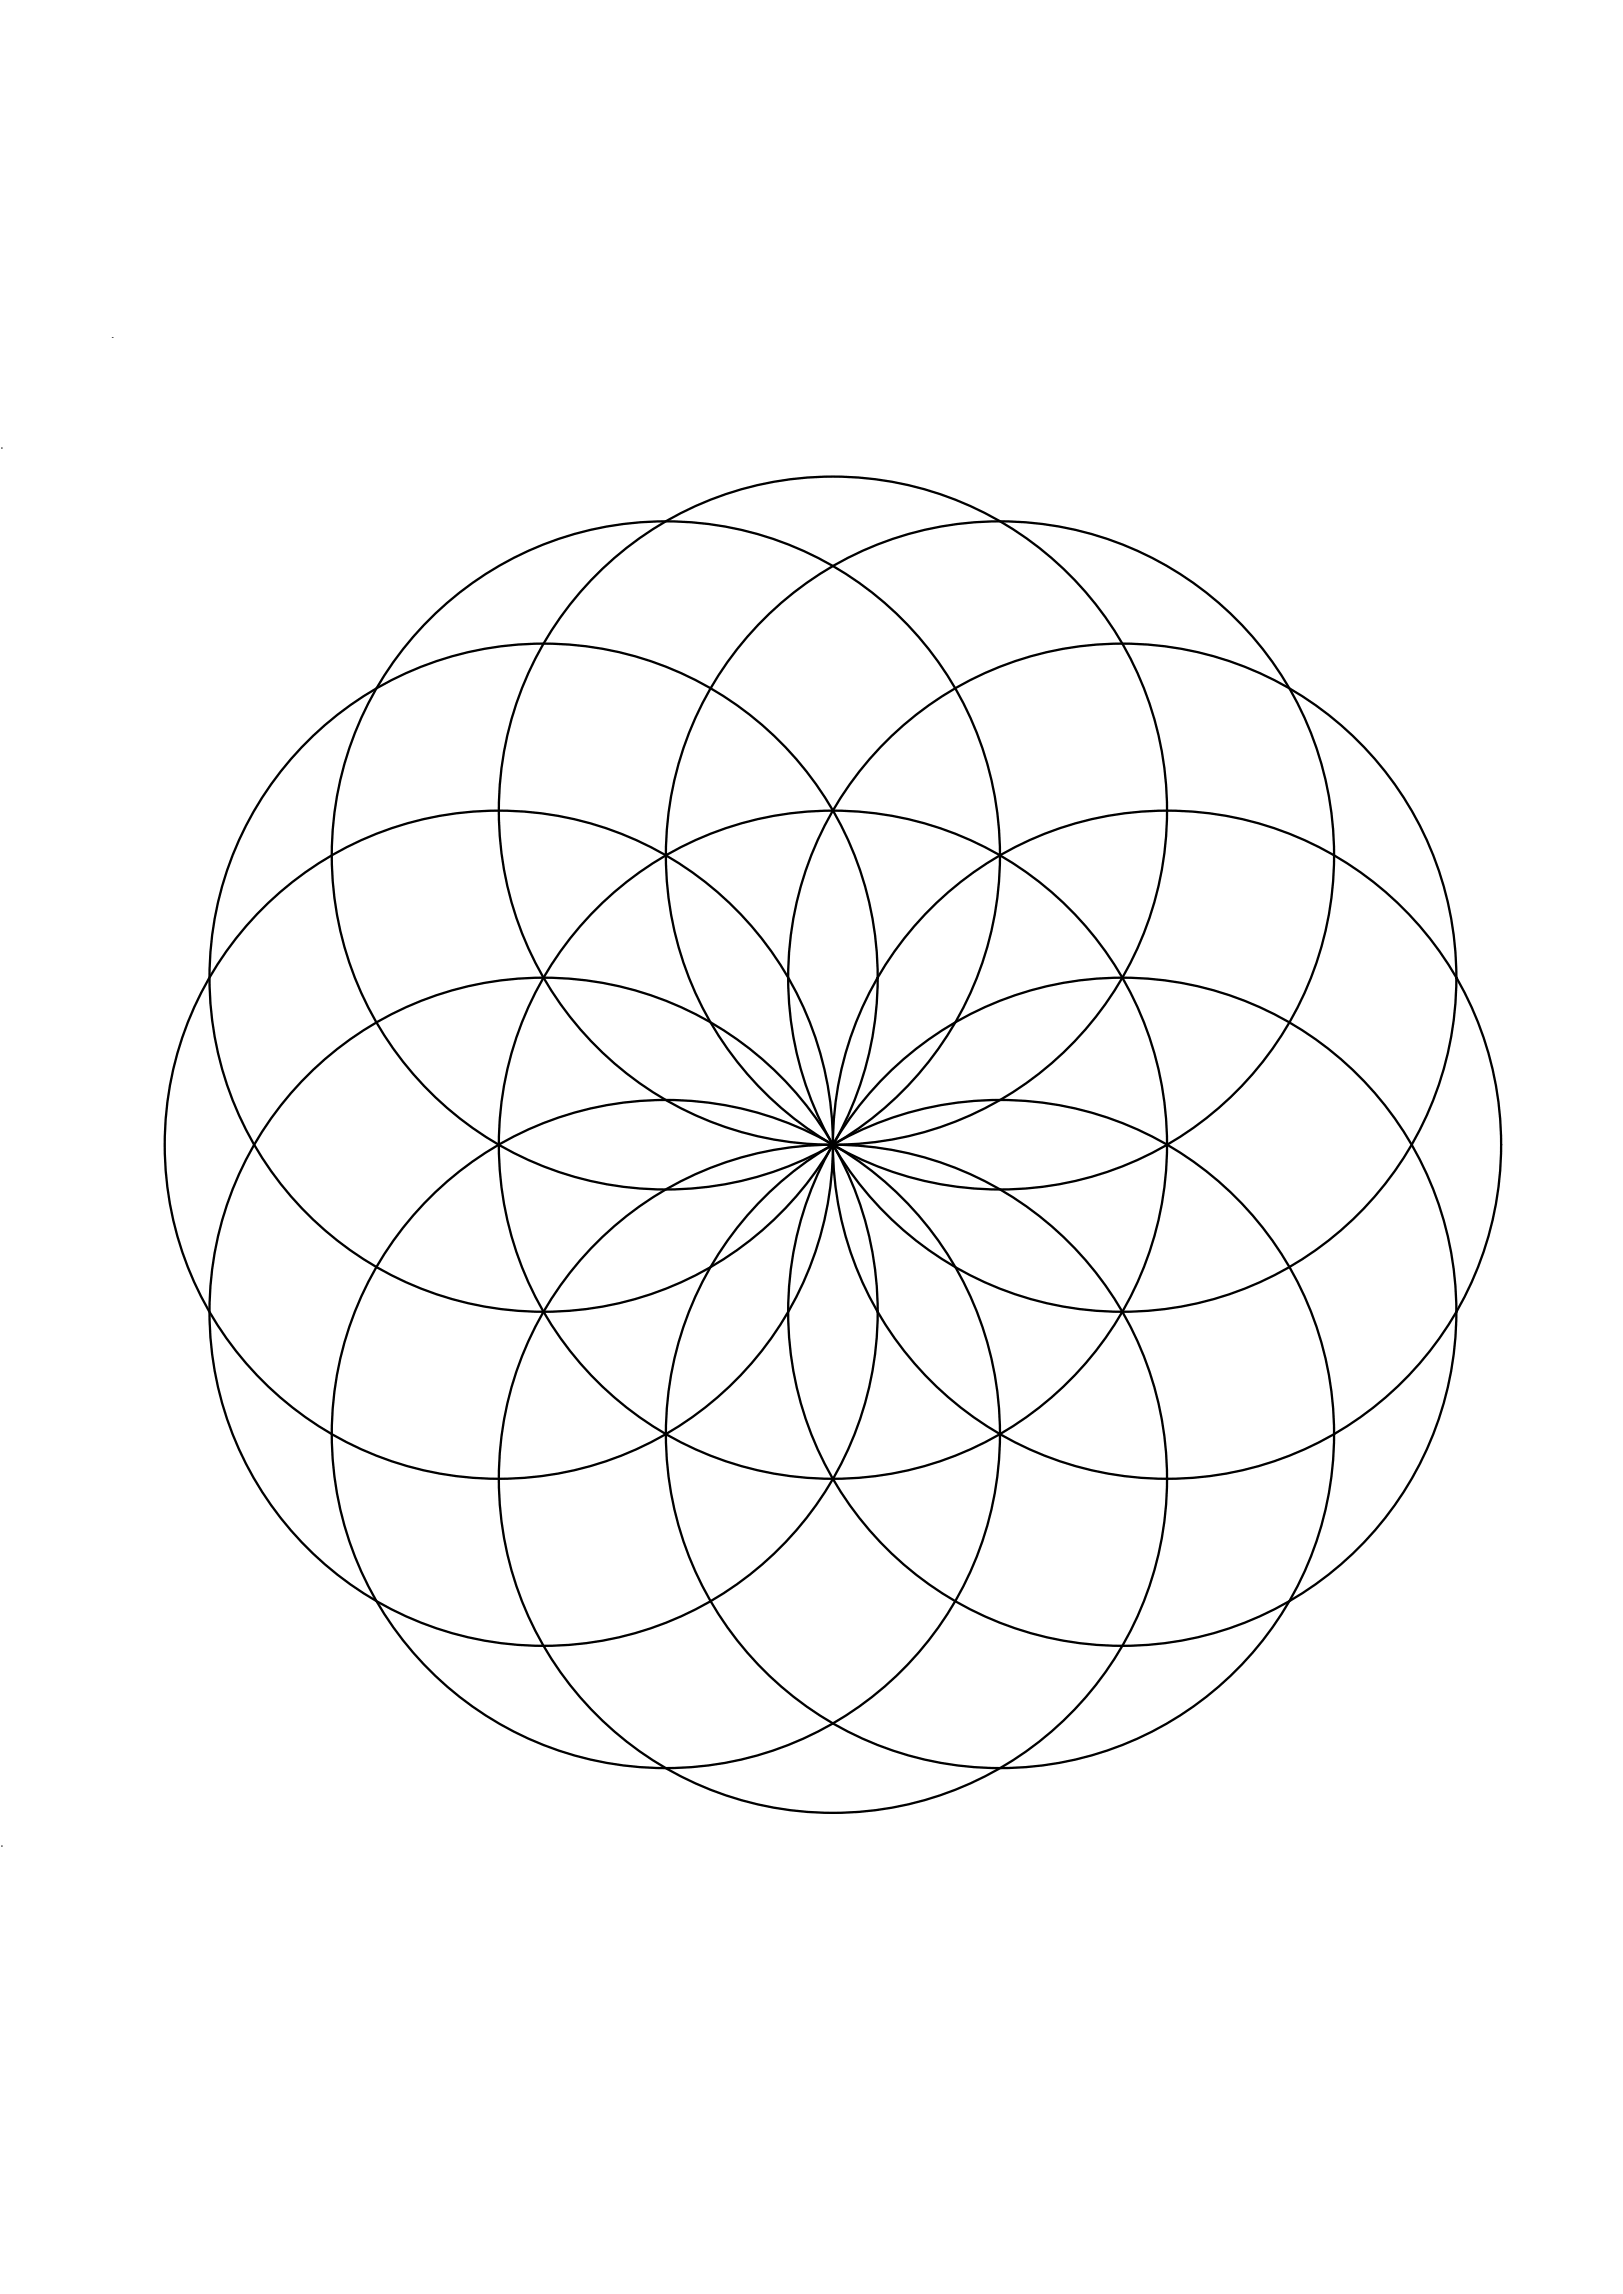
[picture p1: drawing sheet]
<svg xmlns="http://www.w3.org/2000/svg" width="841mm" height="1189mm" viewBox="0 0 841 1189" stroke-linecap="round" stroke-linejoin="round" font-family="sans-serif">
<!-- layer: 0 -->
<g fill="none" stroke="#000" stroke-width="1.2">
<circle cx="432" cy="420" r="173"/>
<circle cx="345" cy="443" r="173"/>
<circle cx="518" cy="443" r="173"/>
<circle cx="282" cy="507" r="173"/>
<circle cx="582" cy="507" r="173"/>
<circle cx="258" cy="593" r="173"/>
<circle cx="432" cy="593" r="173"/>
<circle cx="605" cy="593" r="173"/>
<circle cx="282" cy="680" r="173"/>
<circle cx="582" cy="680" r="173"/>
<circle cx="345" cy="743" r="173"/>
<circle cx="518" cy="743" r="173"/>
<circle cx="432" cy="766" r="173"/>
</g>
<path d="M58 175h.1M1 232h.1M1 957h.1" fill="none" stroke="#000" stroke-width=".52"/>
</svg>
